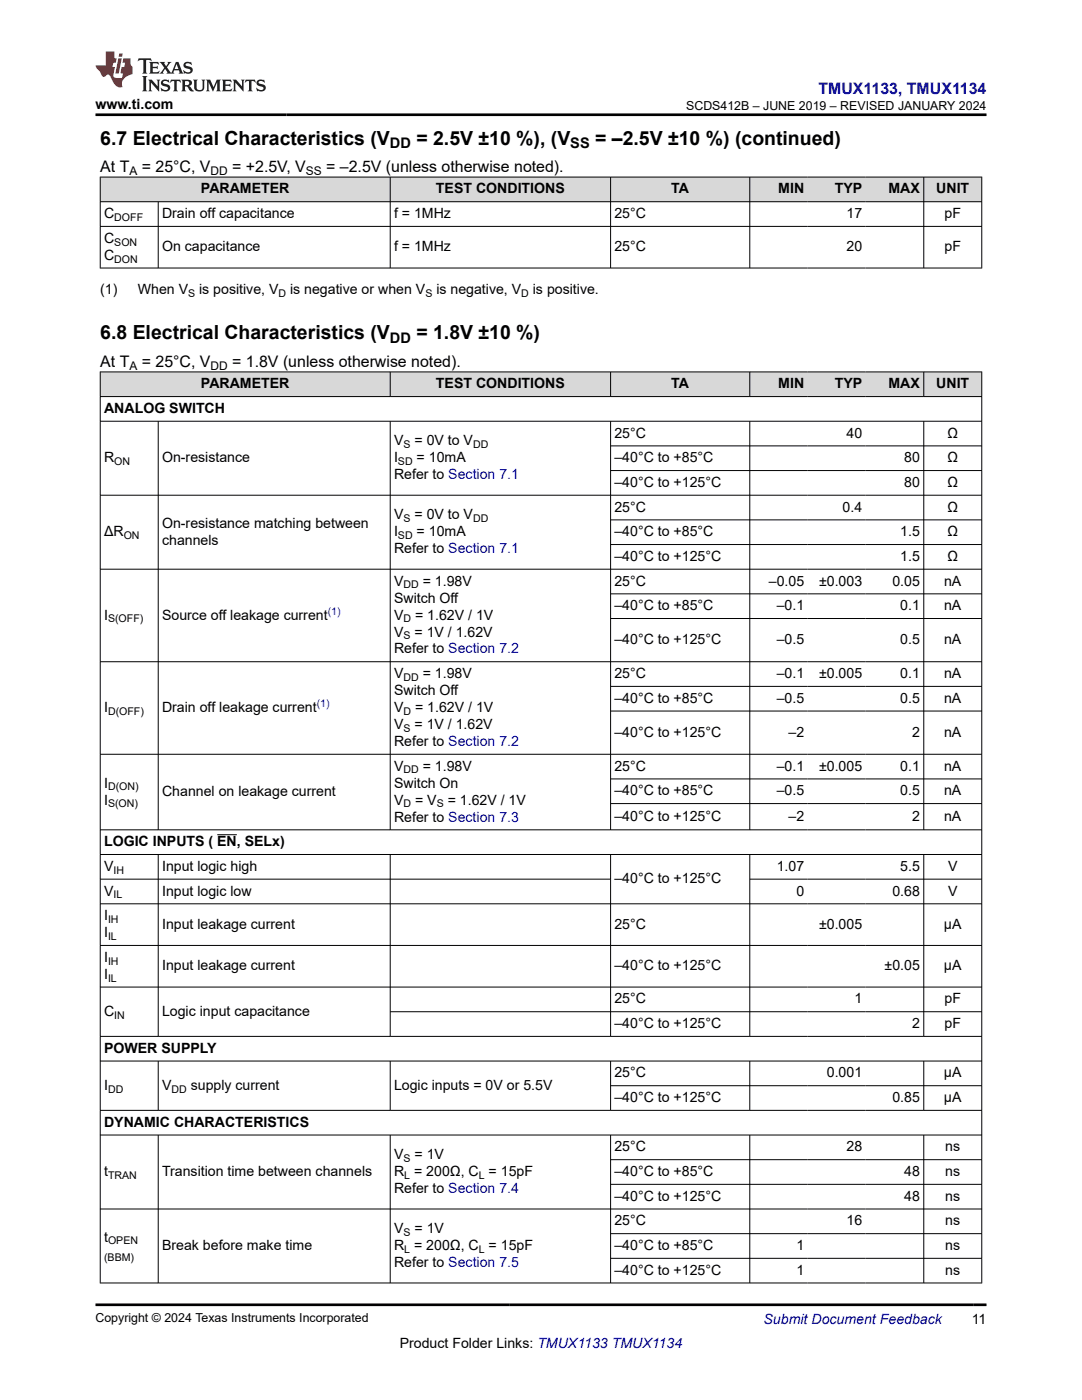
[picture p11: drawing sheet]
<svg xmlns="http://www.w3.org/2000/svg" width="216mm" height="279mm" viewBox="0 0 216 279" stroke-linecap="round" stroke-linejoin="round" font-family="sans-serif">
<defs><g id="words">
<g font-size="3.9">
<text x="20" y="28.8">6.7 Electrical Characteristics (V</text>
<text x="83.1" y="28.8">= 2.5V ±10 %), (V</text>
<text x="118.8" y="28.8">= –2.5V ±10 %) (continued)</text>
<text x="20" y="67.7">6.8 Electrical Characteristics (V</text>
<text x="83.1" y="67.7">= 1.8V ±10 %)</text>
</g>
<text font-size="3.2" fill="#00f" x="163.3" y="18.7">TMUX1133, TMUX1134</text>
<g font-size="3.2">
<text x="20" y="34.3">At T</text>
<text x="28.3" y="34.3">= 25°C, V</text>
<text x="46.3" y="34.3">= +2.5V, V</text>
<text x="65.1" y="34.3">= –2.5V (unless otherwise noted).</text>
<text x="20" y="73.2">At T</text>
<text x="28.3" y="73.2">= 25°C, V</text>
<text x="46.3" y="73.2">= 1.8V (unless otherwise noted).</text>
</g>
<g font-size="2.9">
<text x="77.8" y="29.6">DD</text>
<text x="113.8" y="29.6">SS</text>
<text x="77.8" y="68.5">DD</text>
</g>
<g font-size="2.8">
<text x="19" y="21.8">www.ti.com</text>
<text x="40.1" y="38.6">PARAMETER</text>
<text x="87" y="38.6">TEST CONDITIONS</text>
<text x="133.9" y="38.6">TA</text>
<text x="155.3" y="38.6">MIN</text>
<text x="166.6" y="38.6">TYP</text>
<text x="177.3" y="38.6">MAX</text>
<text x="186.8" y="38.6">UNIT</text>
<text x="20.8" y="43.5">C</text>
<text x="32.3" y="43.5">Drain off capacitance</text>
<text x="78.6" y="43.5">f = 1MHz</text>
<text x="122.6" y="43.5">25°C</text>
<text x="168.9" y="43.5">17</text>
<text x="188.5" y="43.5">pF</text>
<text x="20.8" y="48.5">C</text>
<text x="20.8" y="51.8">C</text>
<text x="32.3" y="50.1">On capacitance</text>
<text x="78.6" y="50.1">f = 1MHz</text>
<text x="122.6" y="50.1">25°C</text>
<text x="168.9" y="50.1">20</text>
<text x="188.5" y="50.1">pF</text>
<text x="20" y="58.6">(1)</text>
<text x="27.5" y="58.6">When V</text>
<text x="39.7" y="58.6">is positive, V</text>
<text x="57.9" y="58.6">is negative or when V</text>
<text x="87.1" y="58.6">is negative, V</text>
<text x="106.3" y="58.6">is positive.</text>
<text x="40.1" y="77.5">PARAMETER</text>
<text x="87" y="77.5">TEST CONDITIONS</text>
<text x="133.9" y="77.5">TA</text>
<text x="155.3" y="77.5">MIN</text>
<text x="166.6" y="77.5">TYP</text>
<text x="177.3" y="77.5">MAX</text>
<text x="186.8" y="77.5">UNIT</text>
<text x="20.8" y="82.4">ANALOG SWITCH</text>
<text x="78.6" y="88.9">V</text>
<text x="82.7" y="88.9">= 0V to V</text>
<text x="122.6" y="87.3">25°C</text>
<text x="168.9" y="87.3">40</text>
<text x="189.1" y="87.3">Ω</text>
<text x="20.8" y="92.3">R</text>
<text x="32.3" y="92.3">On-resistance</text>
<text x="78.6" y="92.3">I</text>
<text x="78.6" y="95.6">Refer to Section 7.1</text>
<text x="83.1" y="92.3">= 10mA</text>
<text x="122.6" y="92.3">–40°C to +85°C</text>
<text x="180.4" y="92.3">80</text>
<text x="189.1" y="92.3">Ω</text>
<text x="122.6" y="97.2">–40°C to +125°C</text>
<text x="180.4" y="97.2">80</text>
<text x="189.1" y="97.2">Ω</text>
<text x="20.8" y="107">ΔR</text>
<text x="32.3" y="105.3">On-resistance matching between</text>
<text x="78.6" y="107">I</text>
<text x="78.6" y="103.6">V</text>
<text x="82.7" y="103.6">= 0V to V</text>
<text x="83.1" y="107">= 10mA</text>
<text x="122.6" y="102.1">25°C</text>
<text x="122.6" y="107">–40°C to +85°C</text>
<text x="168.1" y="102.1">0.4</text>
<text x="179.6" y="107">1.5</text>
<text x="189.1" y="102.1">Ω</text>
<text x="189.1" y="107">Ω</text>
<text x="32.3" y="108.7">channels</text>
<text x="78.6" y="110.4">Refer to Section 7.1</text>
<text x="122.6" y="111.9">–40°C to +125°C</text>
<text x="179.6" y="111.9">1.5</text>
<text x="189.1" y="111.9">Ω</text>
<text x="78.6" y="116.9">V</text>
<text x="84.4" y="116.9">= 1.98V</text>
<text x="122.6" y="116.9">25°C</text>
<text x="153.4" y="116.9">–0.05</text>
<text x="163.4" y="116.9">±0.003</text>
<text x="178.1" y="116.9">0.05</text>
<text x="188.4" y="116.9">nA</text>
<text x="20.8" y="123.6">I</text>
<text x="32.3" y="123.6">Source off leakage current</text>
<text x="78.6" y="120.3">Switch Off</text>
<text x="78.6" y="123.6">V</text>
<text x="82.8" y="123.6">= 1.62V / 1V</text>
<text x="122.6" y="121.8">–40°C to +85°C</text>
<text x="155" y="121.8">–0.1</text>
<text x="179.6" y="121.8">0.1</text>
<text x="188.4" y="121.8">nA</text>
<text x="78.6" y="130.4">Refer to Section 7.2</text>
<text x="78.6" y="127">V</text>
<text x="82.7" y="127">= 1V / 1.62V</text>
<text x="122.6" y="128.6">–40°C to +125°C</text>
<text x="155" y="128.6">–0.5</text>
<text x="179.6" y="128.6">0.5</text>
<text x="188.4" y="128.6">nA</text>
<text x="78.6" y="135.3">V</text>
<text x="84.4" y="135.3">= 1.98V</text>
<text x="122.6" y="135.3">25°C</text>
<text x="155" y="135.3">–0.1</text>
<text x="163.4" y="135.3">±0.005</text>
<text x="179.6" y="135.3">0.1</text>
<text x="188.4" y="135.3">nA</text>
<text x="20.8" y="142.1">I</text>
<text x="32.3" y="142.1">Drain off leakage current</text>
<text x="78.6" y="138.7">Switch Off</text>
<text x="78.6" y="142.1">V</text>
<text x="82.8" y="142.1">= 1.62V / 1V</text>
<text x="122.6" y="140.3">–40°C to +85°C</text>
<text x="155" y="140.3">–0.5</text>
<text x="179.6" y="140.3">0.5</text>
<text x="188.4" y="140.3">nA</text>
<text x="78.6" y="148.9">Refer to Section 7.2</text>
<text x="78.6" y="145.5">V</text>
<text x="82.7" y="145.5">= 1V / 1.62V</text>
<text x="122.6" y="147">–40°C to +125°C</text>
<text x="157.3" y="147">–2</text>
<text x="182" y="147">2</text>
<text x="188.4" y="147">nA</text>
<text x="78.6" y="153.8">V</text>
<text x="84.4" y="153.8">= 1.98V</text>
<text x="122.6" y="153.8">25°C</text>
<text x="155" y="153.8">–0.1</text>
<text x="163.4" y="153.8">±0.005</text>
<text x="179.6" y="153.8">0.1</text>
<text x="188.4" y="153.8">nA</text>
<text x="20.8" y="157.2">I</text>
<text x="20.8" y="160.6">I</text>
<text x="32.3" y="158.9">Channel on leakage current</text>
<text x="78.6" y="157.2">Switch On</text>
<text x="78.6" y="160.6">V</text>
<text x="82.8" y="160.6">= V</text>
<text x="89.3" y="160.6">= 1.62V / 1V</text>
<text x="122.6" y="158.7">–40°C to +85°C</text>
<text x="155" y="158.7">–0.5</text>
<text x="179.6" y="158.7">0.5</text>
<text x="188.4" y="158.7">nA</text>
<text x="78.6" y="164">Refer to Section 7.3</text>
<text x="122.6" y="163.8">–40°C to +125°C</text>
<text x="157.3" y="163.8">–2</text>
<text x="182" y="163.8">2</text>
<text x="188.4" y="163.8">nA</text>
<text x="20.8" y="168.9">LOGIC INPUTS ( EN, SELx)</text>
<text x="20.8" y="173.8">V</text>
<text x="32.3" y="173.8">Input logic high</text>
<text x="155" y="173.8">1.07</text>
<text x="179.6" y="173.8">5.5</text>
<text x="189.2" y="173.8">V</text>
<text x="20.8" y="178.7">V</text>
<text x="32.3" y="178.7">Input logic low</text>
<text x="122.6" y="176.3">–40°C to +125°C</text>
<text x="158.9" y="178.7">0</text>
<text x="178.1" y="178.7">0.68</text>
<text x="189.2" y="178.7">V</text>
<text x="20.8" y="183.6">I</text>
<text x="32.3" y="185.3">Input leakage current</text>
<text x="122.6" y="185.3">25°C</text>
<text x="163.4" y="185.3">±0.005</text>
<text x="188.4" y="185.3">µA</text>
<text x="20.8" y="187">I</text>
<text x="20.8" y="192">I</text>
<text x="20.8" y="195.3">I</text>
<text x="32.3" y="193.7">Input leakage current</text>
<text x="122.6" y="193.7">–40°C to +125°C</text>
<text x="176.5" y="193.7">±0.05</text>
<text x="188.4" y="193.7">µA</text>
<text x="20.8" y="202.7">C</text>
<text x="32.3" y="202.7">Logic input capacitance</text>
<text x="122.6" y="200.3">25°C</text>
<text x="170.5" y="200.3">1</text>
<text x="188.5" y="200.3">pF</text>
<text x="122.6" y="205.2">–40°C to +125°C</text>
<text x="182" y="205.2">2</text>
<text x="188.5" y="205.2">pF</text>
<text x="20.8" y="210.1">POWER SUPPLY</text>
<text x="122.6" y="215">25°C</text>
<text x="165" y="215">0.001</text>
<text x="188.4" y="215">µA</text>
<text x="20.8" y="217.5">I</text>
<text x="32.3" y="217.5">V</text>
<text x="38.1" y="217.5">supply current</text>
<text x="78.6" y="217.5">Logic inputs = 0V or 5.5V</text>
<text x="122.6" y="219.9">–40°C to +125°C</text>
<text x="178.1" y="219.9">0.85</text>
<text x="188.4" y="219.9">µA</text>
<text x="20.8" y="224.9">DYNAMIC CHARACTERISTICS</text>
<text x="78.6" y="231.3">V</text>
<text x="82.7" y="231.3">= 1V</text>
<text x="122.6" y="229.8">25°C</text>
<text x="168.9" y="229.8">28</text>
<text x="188.6" y="229.8">ns</text>
<text x="20.8" y="234.7">t</text>
<text x="32.3" y="234.7">Transition time between channels</text>
<text x="78.6" y="234.7">R = 200Ω, C = 15pF</text>
<text x="78.6" y="238.1">Refer to Section 7.4</text>
<text x="122.6" y="234.7">–40°C to +85°C</text>
<text x="122.6" y="239.6">–40°C to +125°C</text>
<text x="180.4" y="234.7">48</text>
<text x="180.4" y="239.6">48</text>
<text x="188.6" y="234.7">ns</text>
<text x="188.6" y="239.6">ns</text>
<text x="122.6" y="244.6">25°C</text>
<text x="168.9" y="244.6">16</text>
<text x="188.6" y="244.6">ns</text>
<text x="20.8" y="247.8">t</text>
<text x="32.3" y="249.5">Break before make time</text>
<text x="78.6" y="246.1">V</text>
<text x="78.6" y="249.5">R = 200Ω, C = 15pF</text>
<text x="82.7" y="246.1">= 1V</text>
<text x="122.6" y="249.5">–40°C to +85°C</text>
<text x="158.9" y="249.5">1</text>
<text x="188.6" y="249.5">ns</text>
<text x="78.6" y="252.9">Refer to Section 7.5</text>
<text x="122.6" y="254.4">–40°C to +125°C</text>
<text x="158.9" y="254.4">1</text>
<text x="188.6" y="254.4">ns</text>
<text x="79.8" y="269">Product Folder Links: TMUX1133 TMUX1134</text>
<text x="193.9" y="264.2">11</text>
</g>
<text font-size="2.8" fill="#00f" x="152.4" y="264.2">Submit Document Feedback</text>
<g font-size="2.5">
<text x="136.9" y="21.9">SCDS412B – JUNE 2019 – REVISED JANUARY 2024</text>
<text x="19" y="263.9">Copyright © 2024 Texas Instruments Incorporated</text>
</g>
<g font-size="2.4">
<text x="25.8" y="34.9">A</text>
<text x="42" y="34.9">DD</text>
<text x="61" y="34.9">SS</text>
<text x="25.8" y="73.8">A</text>
<text x="42" y="73.8">DD</text>
</g>
<g font-size="2.1">
<text x="22.8" y="44.1">DOFF</text>
<text x="22.8" y="49">SON</text>
<text x="22.8" y="52.4">DON</text>
<text x="37.5" y="59.2">S</text>
<text x="55.6" y="59.2">D</text>
<text x="84.9" y="59.2">S</text>
<text x="104" y="59.2">D</text>
<text x="80.5" y="89.4">S</text>
<text x="94.4" y="89.4">DD</text>
<text x="22.8" y="92.8">ON</text>
<text x="79.4" y="92.8">SD</text>
<text x="24.7" y="107.6">ON</text>
<text x="79.4" y="107.6">SD</text>
<text x="80.5" y="104.2">S</text>
<text x="94.4" y="104.2">DD</text>
<text x="80.5" y="117.4">DD</text>
<text x="21.6" y="124.2">S(OFF)</text>
<text x="80.5" y="124.2">D</text>
<text x="80.5" y="127.6">S</text>
<text x="80.5" y="135.9">DD</text>
<text x="21.6" y="142.7">D(OFF)</text>
<text x="80.5" y="142.7">D</text>
<text x="80.5" y="146.1">S</text>
<text x="80.5" y="154.4">DD</text>
<text x="21.6" y="157.8">D(ON)</text>
<text x="21.6" y="161.1">S(ON)</text>
<text x="80.5" y="161.1">D</text>
<text x="87.1" y="161.1">S</text>
<text x="22.6" y="174.4">IH</text>
<text x="22.6" y="179.3">IL</text>
<text x="21.6" y="184.2">IH</text>
<text x="21.6" y="187.6">IL</text>
<text x="21.6" y="192.5">IH</text>
<text x="21.6" y="195.9">IL</text>
<text x="22.8" y="203.3">IN</text>
<text x="21.6" y="218.1">DD</text>
<text x="34.2" y="218.1">DD</text>
<text x="80.5" y="231.9">S</text>
<text x="21.6" y="235.3">TRAN</text>
<text x="80.7" y="235.3">L</text>
<text x="95.5" y="235.3">L</text>
<text x="20.8" y="251.7">(BBM)</text>
<text x="21.6" y="248.3">OPEN</text>
<text x="80.5" y="246.7">S</text>
<text x="80.7" y="250">L</text>
<text x="95.5" y="250">L</text>
</g>
<g font-size="2.1" fill="#00f">
<text x="65.4" y="122.7">(1)</text>
<text x="63.2" y="141.2">(1)</text>
</g>
</g></defs>
<g fill="#d8d8d8">
<path d="M20 35.3h175.9v5h-175.9z" fill-rule="evenodd"/>
<path d="M20.1 35.4h57.7v4.8h-57.7z" fill-rule="evenodd"/>
<path d="M77.9 35.4h43.9v4.8h-43.9z" fill-rule="evenodd"/>
<path d="M121.9 35.4h27.6v4.8h-27.6z" fill-rule="evenodd"/>
<path d="M149.7 35.4h11.5v4.8h-11.5z" fill-rule="evenodd"/>
<path d="M161.2 35.4h11.6v4.8h-11.6z" fill-rule="evenodd"/>
<path d="M172.8 35.4h11.5v4.8h-11.5z" fill-rule="evenodd"/>
<path d="M184.4 35.4h11.4v4.8h-11.4z" fill-rule="evenodd"/>
</g>
<path d="M19.9 35.3h176.1M20 35.3v18.3M77.9 35.3v18.3M121.8 35.3v18.3M149.6 35.3v18.3M184.3 35.3v18.3M195.9 35.3v18.3M19.9 40.3h176.1M19.9 45.2h176.1M19.9 53.5h176.1M31.6 40.3v13.3" fill="none" stroke="#000" stroke-width=".2"/>
<g fill="#d8d8d8">
<path d="M20 74.2h175.9v4.9h-175.9z" fill-rule="evenodd"/>
<path d="M20.1 74.3h57.7v4.8h-57.7z" fill-rule="evenodd"/>
<path d="M77.9 74.3h43.9v4.8h-43.9z" fill-rule="evenodd"/>
<path d="M121.9 74.3h27.6v4.8h-27.6z" fill-rule="evenodd"/>
<path d="M149.7 74.3h11.5v4.8h-11.5z" fill-rule="evenodd"/>
<path d="M161.2 74.3h11.6v4.8h-11.6z" fill-rule="evenodd"/>
<path d="M172.8 74.3h11.5v4.8h-11.5z" fill-rule="evenodd"/>
<path d="M184.4 74.3h11.4v4.8h-11.4z" fill-rule="evenodd"/>
</g>
<g fill="none" stroke="#000" stroke-width=".2">
<path d="M19.9 74.2h176.1M19.9 79.1h176.1M20 74.2v181.9M77.9 74.2v5M121.8 74.2v5M149.6 74.2v5M184.3 74.2v5M195.9 74.2v181.9M19.9 84.1h176.1M31.6 84.1v81.6M77.9 84.1v81.6M121.8 84.1v81.6"/>
<path d="M121.8 89h74.2M121.8 93.9h74.2M149.6 84.1v81.6M184.3 84.1v81.6M196 98.8h-176.1M19.9 113.6h176.1M121.8 103.8h74.2M121.8 108.7h74.2M121.8 118.5h74.2M121.8 123.4h74.2M121.8 137h74.2M196 132.1h-176.1"/>
<path d="M121.8 141.9h74.2M121.8 155.5h74.2M196 150.5h-176.1M19.9 170.5h176.1M19.9 175.5h102M31.6 170.5v36.4M43.3 166.6h4M77.9 170.5v36.4M121.8 170.5v36.4M121.8 160.4h74.2M149.6 170.5v36.4M149.6 175.5h46.4"/>
<path d="M184.3 170.5v36.4M196 165.6h-176.1M19.9 180.4h176.1M19.9 188.7h176.1M19.9 197h176.1M19.9 206.8h176.1M19.9 211.8h176.1M31.6 211.8v9.9M77.9 211.8v9.9M77.9 201.9h118.1M121.8 211.8v9.9M121.8 216.7h74.2"/>
<path d="M149.6 211.8v9.9M184.3 211.8v9.9M19.9 221.6h176.1M19.9 226.5h176.1M31.6 226.5v29.6M77.9 226.5v29.6M121.8 226.5v29.6M121.8 231.4h74.2M121.8 236.4h74.2M149.6 226.5v29.6M184.3 226.5v29.6M121.8 246.2h74.2"/>
<path d="M121.8 251.1h74.2M196 241.3h-176.1M196 256h-176.1"/>
</g>
<path d="M27.7 11.6l-.2 .6 .5-.2h.6v.1v2.2l-.2 .4h1l-.2-.4v-2.2v-.1h.5l.5 .2-.1-.6zM29.8 12.4l.2 .3v1.6l-.2 .4h1.9l.1-.6a1.08 1.08 0 0 1-1.3 .2v-.7h.6l.4 .2v-.7l-.4 .2h-.6v-.5l.2-.2a1 1 0 0 1 1 .3l-.1-.5zM31.8 12.4l1 1.1-1 1.2h.9l-.2-.2 .4-.8 .5 .8-.2 .2h1.6l-.2-.2 .1-.5h1l.1 .5-.1 .2h.9l-.2-.4-.8-1.9h-.5l-1 2.1-.8-1.1 .9-1h-.8l.2 .2-.5 .6-.3-.6 .1-.2zM35.2 12.8l.4 1h-.8zM36.8 12.5a.65 .65 0 0 0-.2 .7 .65 .65 0 0 0 .6 .5l.7 .1 .1 .3a.79 .79 0 0 1-.7 .4 .79 .79 0 0 1-.7-.5l.1 .7 .2-.1a.93 .93 0 0 0 1.1 0 .93 .93 0 0 0 .4-.9 1.46 1.46 0 0 0-1.2-.6l-.1-.3a1.09 1.09 0 0 1 1.2 .2l-.2-.6-.1 .1-.6-.2zM28.4 15.2l.2 .4v2.2l-.2 .4h1l-.2-.4v-2.2l.2-.4zM29.6 15.9l.2 .4v1.5l-.2 .4h.8l-.3-.4v-1.3l1.7 1.8v-2l.2-.4h-.8l.2 .2 .1 1.1-1.2-1.3zM32.3 16a.65 .65 0 0 0-.2 .8 .65 .65 0 0 0 .7 .4l.6 .2 .1 .2a.79 .79 0 0 1-.7 .4 .79 .79 0 0 1-.7-.5l.1 .7 .2-.1a.93 .93 0 0 0 1.1 .1 .93 .93 0 0 0 .4-1 1.46 1.46 0 0 0-1.2-.5l-.1-.4a1.09 1.09 0 0 1 1.2 .2l-.2-.6-.1 .1-.6-.1zM34.1 15.9l-.1 .6a.63 .63 0 0 1 .7-.3l.1 1.6-.3 .4h1l-.2-.4v-1.6a.66 .66 0 0 1 .8 .3l-.1-.6zM36.2 15.9l.2 .4v1.5l-.2 .4h.9l-.2-.2v-.7h.5l.1 .2a.79 .79 0 0 0 1.2 .6l-1-.9a.61 .61 0 0 0 .6-.6 .61 .61 0 0 0-.5-.7zM36.9 16.2h.2a.47 .47 0 0 1 .5 .1 .47 .47 0 0 1 .1 .5l-.2 .1-.6 .1zM38.5 15.9l.2 .2a2.27 2.27 0 0 0 .4 2 1.04 1.04 0 0 0 1.7-.7v-1.3l.2-.2h-.8l.2 .4v1.1a.6 .6 0 0 1-.6 .6 .6 .6 0 0 1-.6-.6v-1.1l.3-.4zM41.1 15.9l.2 .4v1.5l-.2 .4h.7l-.2-.4v-1.4l.9 1.9 .8-1.9v1.4l-.2 .4h1l-.3-.4v-1.5l.3-.4h-.8l-.7 1.5-.7-1.5zM44.3 15.9l.2 .4v1.5l-.2 .4h1.9l.1-.6a1.09 1.09 0 0 1-1.3 .2v-.7h.6l.4 .2v-.6l-.4 .2h-.6v-.6l.2-.1a1.01 1.01 0 0 1 1 .3l-.1-.6zM46.4 15.9l.3 .4v1.5l-.3 .4h.8l-.2-.4v-1.3l1.6 1.8v-2l.2-.4h-.7l.2 .2v1.1l-1.2-1.3zM49 15.9l-.1 .6a.63 .63 0 0 1 .8-.3v1.6l-.3 .4h1l-.2-.4v-1.6a.66 .66 0 0 1 .8 .3l-.1-.6zM51.4 16a.65 .65 0 0 0-.2 .8 .65 .65 0 0 0 .6 .4l.6 .2 .2 .2a.79 .79 0 0 1-.8 .4 .79 .79 0 0 1-.6-.5l.1 .7 .2-.1a.93 .93 0 0 0 1 .1 .93 .93 0 0 0 .5-1 1.46 1.46 0 0 0-1.3-.5l-.1-.4a1.09 1.09 0 0 1 1.3 .2l-.2-.6-.2 .1-.5-.1z" fill="#231f20"/>
<path d="M21.1 10.3v2.7h-2.1l.1 .4 .9 1a.95 .95 0 0 0 .9 .9 .59 .59 0 0 1 .6-.4 .59 .59 0 0 1 .5 .3l.4 .8a1.59 1.59 0 0 0 2.1 1.4 1.61 1.61 0 0 1 1-2.3l1-.3-.1-1.5a1.59 1.59 0 0 1-.4-1.7h-1.4l-.2 .9h.5l-.1 .9h-.5l-.2 .9v.3l.4 .1-.2 .9h-.6a.73 .73 0 0 1-1.1-.7l.3-1.5h-.5l.2-.9h.5l.2-.9h-.5v-1.3zM23.6 11.6l-.6 3.1h.7l.6-3.1zM23.8 10.7l-.1 .6h.7l.1-.6z" fill="#ed1c24"/>
<path d="M19 22.9h177.8M19 260.4h177.8" fill="none" stroke="#000" stroke-width=".53"/>
<use href="#words"/>
</svg>
